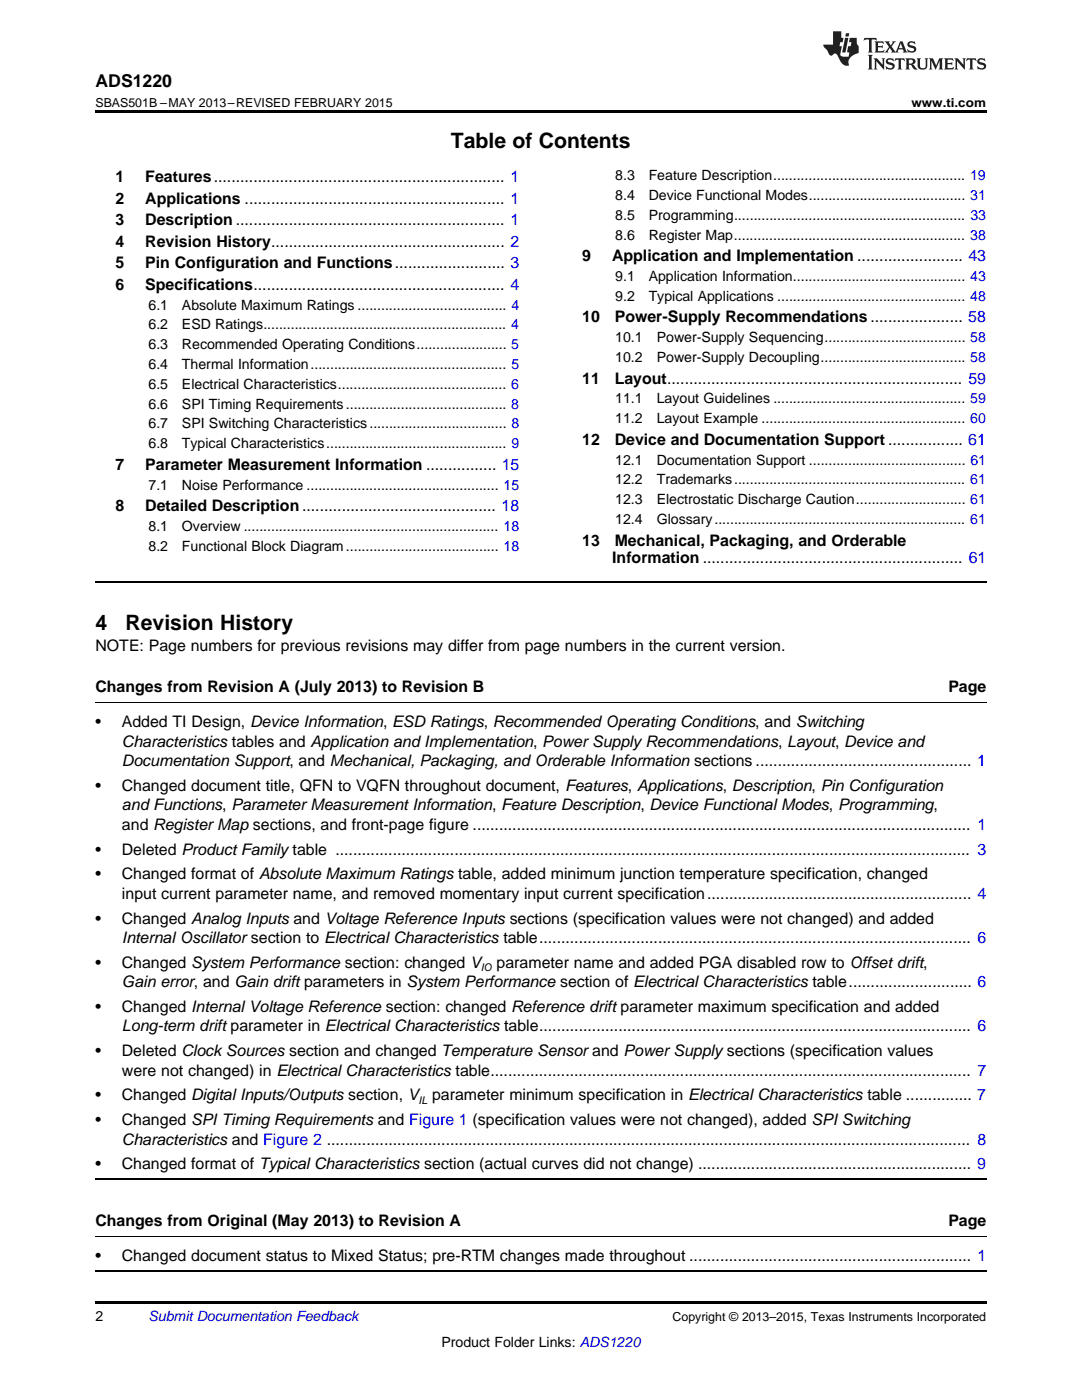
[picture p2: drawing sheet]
<svg xmlns="http://www.w3.org/2000/svg" width="216mm" height="279mm" viewBox="0 0 216 279" stroke-linecap="round" stroke-linejoin="round" font-family="sans-serif">
<defs><g id="words">
<g font-size="4.2">
<text x="90" y="29.6">Table of Contents</text>
<text x="19" y="125.7">4</text>
<text x="25" y="125.7">Revision History</text>
</g>
<text font-size="3.5" x="19" y="17.3">ADS1220</text>
<g font-size="3.2">
<text x="23" y="36.3">1</text>
<text x="23" y="40.6">2</text>
<text x="29" y="36.3">Features.................................................................. 1</text>
<text x="29" y="40.6">Applications ........................................................... 1</text>
<text x="23" y="44.9">3</text>
<text x="29" y="44.9">Description ............................................................. 1</text>
<text x="23" y="49.2">4</text>
<text x="23" y="53.6">5</text>
<text x="29" y="49.2">Revision History..................................................... 2</text>
<text x="29" y="53.6">Pin Configuration and Functions......................... 3</text>
<text x="116.2" y="52.1">9</text>
<text x="122.1" y="52.1">Application and Implementation ........................ 43</text>
<text x="23" y="57.9">6</text>
<text x="29" y="57.9">Specifications......................................................... 4</text>
<text x="116.2" y="64.3">10</text>
<text x="122.7" y="64.3">Power-Supply Recommendations..................... 58</text>
<text x="116.2" y="76.6">11</text>
<text x="122.7" y="76.6">Layout................................................................... 59</text>
<text x="116.2" y="88.8">12</text>
<text x="122.7" y="88.8">Device and Documentation Support ................. 61</text>
<text x="23" y="93.8">7</text>
<text x="29" y="93.8">Parameter Measurement Information ................ 15</text>
<text x="23" y="102">8</text>
<text x="29" y="102">Detailed Description............................................ 18</text>
<text x="116.2" y="108.9">13</text>
<text x="122.2" y="112.4">Information ........................................................... 61</text>
<text x="122.7" y="108.9">Mechanical, Packaging, and Orderable</text>
<text x="19" y="130">NOTE: Page numbers for previous revisions may differ from page numbers in the current version.</text>
<text x="19" y="138.1">Changes from Revision A (July 2013) to Revision B</text>
<text x="189.2" y="138.1">Page</text>
<text x="19" y="145.2">•</text>
<text x="24.3" y="145.2">Added TI Design, Device Information, ESD Ratings, Recommended Operating Conditions, and Switching</text>
<text x="24.3" y="149">Characteristics tables and Application and Implementation, Power Supply Recommendations, Layout, Device and</text>
<text x="24.3" y="152.9">Documentation Support, and Mechanical, Packaging, and Orderable Information sections ................................................. 1</text>
<text x="19" y="157.9">•</text>
<text x="24.3" y="157.9">Changed document title, QFN to VQFN throughout document, Features, Applications, Description, Pin Configuration</text>
<text x="24.3" y="161.7">and Functions, Parameter Measurement Information, Feature Description, Device Functional Modes, Programming,</text>
<text x="24.3" y="165.6">and Register Map sections, and front-page figure ................................................................................................................. 1</text>
<text x="19" y="170.6">•</text>
<text x="24.3" y="170.6">Deleted Product Family table ................................................................................................................................................ 3</text>
<text x="19" y="175.5">•</text>
<text x="24.3" y="175.5">Changed format of Absolute Maximum Ratings table, added minimum junction temperature specification, changed</text>
<text x="24.3" y="179.4">input current parameter name, and removed momentary input current specification............................................................ 4</text>
<text x="19" y="184.3">•</text>
<text x="24.3" y="184.3">Changed Analog Inputs and Voltage Reference Inputs sections (specification values were not changed) and added</text>
<text x="24.3" y="188.2">Internal Oscillator section to Electrical Characteristics table.................................................................................................. 6</text>
<text x="19" y="193.1">•</text>
<text x="24.3" y="193.1">Changed System Performance section: changed V</text>
<text x="24.3" y="197">Gain error, and Gain drift parameters in System Performance section of Electrical Characteristics table............................ 6</text>
<text x="99.1" y="193.1">parameter name and added PGA disabled row to Offset drift,</text>
<text x="19" y="202">•</text>
<text x="24.3" y="202">Changed Internal Voltage Reference section: changed Reference drift parameter maximum specification and added</text>
<text x="24.3" y="205.8">Long-term drift parameter in Electrical Characteristics table.................................................................................................. 6</text>
<text x="19" y="210.8">•</text>
<text x="24.3" y="210.8">Deleted Clock Sources section and changed Temperature Sensor and Power Supply sections (specification values</text>
<text x="24.3" y="214.7">were not changed) in Electrical Characteristics table............................................................................................................. 7</text>
<text x="19" y="219.6">•</text>
<text x="24.3" y="219.6">Changed Digital Inputs/Outputs section, V</text>
<text x="86.2" y="219.6">parameter minimum specification in Electrical Characteristics table ............... 7</text>
<text x="19" y="224.5">•</text>
<text x="24.3" y="224.5">Changed SPI Timing Requirements and Figure 1 (specification values were not changed), added SPI Switching</text>
<text x="19" y="233.4">•</text>
<text x="24.3" y="233.4">Changed format of Typical Characteristics section (actual curves did not change) .............................................................. 9</text>
<text x="24.3" y="228.4">Characteristics and Figure 2 .................................................................................................................................................. 8</text>
<text x="19" y="244.7">Changes from Original (May 2013) to Revision A</text>
<text x="189.2" y="244.7">Page</text>
<text x="19" y="251.7">•</text>
<text x="24.3" y="251.7">Changed document status to Mixed Status; pre-RTM changes made throughout ................................................................ 1</text>
</g>
<g font-size="2.8">
<text x="122.8" y="36">8.3</text>
<text x="129.4" y="36">Feature Description................................................. 19</text>
<text x="122.8" y="39.9">8.4</text>
<text x="129.4" y="39.9">Device Functional Modes........................................ 31</text>
<text x="122.8" y="43.9">8.5</text>
<text x="122.8" y="47.8">8.6</text>
<text x="129.4" y="43.9">Programming........................................................... 33</text>
<text x="129.4" y="47.8">Register Map........................................................... 38</text>
<text x="122.8" y="56.1">9.1</text>
<text x="129.4" y="56.1">Application Information............................................ 43</text>
<text x="29.6" y="61.8">6.1</text>
<text x="29.6" y="65.8">6.2</text>
<text x="36.3" y="61.8">Absolute Maximum Ratings ...................................... 4</text>
<text x="36.3" y="65.8">ESD Ratings.............................................................. 4</text>
<text x="122.8" y="60">9.2</text>
<text x="129.4" y="60">Typical Applications ................................................ 48</text>
<text x="29.6" y="69.7">6.3</text>
<text x="36.3" y="69.7">Recommended Operating Conditions....................... 5</text>
<text x="122.8" y="68.3">10.1</text>
<text x="131" y="68.3">Power-Supply Sequencing.................................... 58</text>
<text x="29.6" y="73.7">6.4</text>
<text x="29.6" y="77.6">6.5</text>
<text x="36.3" y="73.7">Thermal Information.................................................. 5</text>
<text x="36.3" y="77.6">Electrical Characteristics........................................... 6</text>
<text x="122.8" y="72.2">10.2</text>
<text x="131" y="72.2">Power-Supply Decoupling..................................... 58</text>
<text x="29.6" y="81.6">6.6</text>
<text x="36.3" y="81.6">SPI Timing Requirements......................................... 8</text>
<text x="122.8" y="80.5">11.1</text>
<text x="131" y="80.5">Layout Guidelines ................................................. 59</text>
<text x="29.6" y="85.5">6.7</text>
<text x="29.6" y="89.5">6.8</text>
<text x="36.3" y="85.5">SPI Switching Characteristics................................... 8</text>
<text x="36.3" y="89.5">Typical Characteristics.............................................. 9</text>
<text x="122.8" y="84.5">11.2</text>
<text x="131" y="84.5">Layout Example .................................................... 60</text>
<text x="122.8" y="92.7">12.1</text>
<text x="131" y="92.7">Documentation Support ........................................ 61</text>
<text x="29.6" y="97.7">7.1</text>
<text x="36.3" y="97.7">Noise Performance ................................................. 15</text>
<text x="122.8" y="96.7">12.2</text>
<text x="122.8" y="100.6">12.3</text>
<text x="131" y="96.7">Trademarks........................................................... 61</text>
<text x="131" y="100.6">Electrostatic Discharge Caution............................ 61</text>
<text x="29.6" y="106">8.1</text>
<text x="36.3" y="106">Overview ................................................................. 18</text>
<text x="122.8" y="104.6">12.4</text>
<text x="131" y="104.6">Glossary................................................................ 61</text>
<text x="29.6" y="109.9">8.2</text>
<text x="36.3" y="109.9">Functional Block Diagram....................................... 18</text>
<text x="19" y="263.6">2</text>
<text x="88.1" y="268.9">Product Folder Links: ADS1220</text>
</g>
<text font-size="2.8" fill="#0000c8" x="29.6" y="263.6">Submit Documentation Feedback</text>
<g font-size="2.5">
<text x="19" y="21.4">SBAS501B –MAY 2013–REVISED FEBRUARY 2015</text>
<text x="181.9" y="21.4">www.ti.com</text>
<text x="134.2" y="263.6">Copyright © 2013–2015, Texas Instruments Incorporated</text>
</g>
<g font-size="2.1">
<text x="95.9" y="193.8">IO</text>
<text x="83.5" y="220.2">IL</text>
</g>
</g></defs>
<path d="M19 22h177.8v.5h-177.8zM19 259.7h177.8v.5h-177.8z" fill="#000"/>
<path d="M19 116.1h177.8M19 235.3h177.8M19 253.6h177.8" fill="none" stroke="#000" stroke-width=".35"/>
<path d="M19 140.2h177.8M19 246.7h177.8" fill="none" stroke="#000" stroke-width=".2"/>
<g fill="#231f20">
<path d="M172.5 7.6l-.1 .5 .4-.2h.6v.1v2.1l-.2 .4h.9l-.2-.4v-2.1l.1-.1h.5l.5 .2-.2-.5zM174.5 8.3l.2 .3v1.5l-.2 .4h1.8l.2-.6a1.04 1.04 0 0 1-1.3 .2v-.7h.6l.3 .2v-.6l-.3 .2h-.6v-.6l.8-.1 .4 .3-.2-.5zM176.5 8.3l.9 1.1-.9 1.1h.8l-.2-.2 .4-.7 .5 .7-.2 .2h1.5l-.2-.2 .2-.4h.9l.1 .4-.2 .2h1l-.3-.3-.7-1.9h-.5l-.9 2-.8-1 .9-1h-.8l.1 .3-.4 .5-.3-.6 .1-.2zM179.7 8.6l.4 1h-.7zM181.3 8.4a.63 .63 0 0 0-.2 .7 .63 .63 0 0 0 .6 .4l.6 .2 .1 .2a.75 .75 0 0 1-.7 .4 .75 .75 0 0 1-.6-.5l.1 .7 .1-.1a1.11 1.11 0 0 0 1.5-.6 1.13 1.13 0 0 0-1.2-.8l-.1-.4a1.04 1.04 0 0 1 1.2 .2l-.2-.5-.2 .1-.4-.2zM173.2 10.9l.2 .4v2.2l-.2 .4h1l-.3-.4v-2.2l.3-.4zM174.3 11.6l.3 .4v1.5l-.3 .4h.8l-.2-.4v-1.3l1.5 1.7v-1.9l.2-.4h-.7l.2 .4v.9l-1.1-1.3zM177 11.8a.62 .62 0 0 0-.2 .7 .62 .62 0 0 0 .6 .4l.6 .1 .1 .3a.76 .76 0 0 1-.7 .3 .76 .76 0 0 1-.7-.4l.2 .7 .1-.1a1.11 1.11 0 0 0 1.5-.6 1.13 1.13 0 0 0-1.2-.8l-.1-.4a1.04 1.04 0 0 1 1.2 .2l-.2-.6-.2 .1-.5-.1zM178.7 11.6l-.2 .6a.61 .61 0 0 1 .8-.3v1.6l-.2 .4h.9l-.2-.4v-1.6a.63 .63 0 0 1 .7 .3l-.1-.6zM180.6 11.6l.3 .4v1.5l-.3 .4h1l-.2-.2-.1-.8 .6 .2a.76 .76 0 0 0 1.2 .7l-1-1a.58 .58 0 0 0 .6-.5 .58 .58 0 0 0-.5-.6zM181.4 11.9h.1a.45 .45 0 0 1 .5 .1 .45 .45 0 0 1 .1 .5l-.8 .2zM182.9 11.6l.2 .2a2.17 2.17 0 0 0 .3 1.9 .99 .99 0 0 0 1.6-.6v-1.1l.2-.4h-.7l.2 .2a1.92 1.92 0 0 1-.2 1.8 .6 .6 0 0 1-.9-.5v-1.1l.2-.4zM185.4 11.6l.2 .4v1.5l-.2 .4h.7l-.2-.4v-1.4l.8 1.8 .8-1.8v1.4l-.2 .4h.9l-.2-.4v-1.5l.2-.4h-.8l-.6 1.5-.6-1.5zM188.4 11.6l.2 .4v1.5l-.2 .4h1.8l.1-.6a1.04 1.04 0 0 1-1.2 .1v-.6h.5l.4 .2v-.6l-.4 .2h-.5v-.7h.8l.3 .3-.1-.6zM190.5 11.6l.2 .4v1.5l-.2 .4h.7l-.2-.4v-1.3l1.5 1.7v-1.9l.2-.4h-.7l.2 .4v.9l-1.1-1.3zM192.9 11.6l-.1 .6a.61 .61 0 0 1 .7-.3l.1 1.6-.3 .4h1l-.3-.4 .1-1.6a.63 .63 0 0 1 .7 .3l-.1-.6zM195.2 11.8a.62 .62 0 0 0-.2 .7 .62 .62 0 0 0 .6 .4l.6 .1 .1 .3a.76 .76 0 0 1-.7 .3 .76 .76 0 0 1-.6-.4l.1 .7 .1-.1a1.11 1.11 0 0 0 1.6-.6 1.13 1.13 0 0 0-1.3-.8l-.1-.4a1.04 1.04 0 0 1 1.2 .2l-.1-.6-.2 .1-.5-.1z"/>
<path d="M166.2 6.3v2.6h-1.9v.4l.8 .9a.91 .91 0 0 0 1 .8 .56 .56 0 0 1 .5-.3 .56 .56 0 0 1 .5 .3l.4 .8a1.53 1.53 0 0 0 1.9 1.2 1.54 1.54 0 0 1 1-2.1l.9-.3v-1.4a1.52 1.52 0 0 1-.4-1.6h-1.3l-.2 .8h.5l-.2 .8h-.5l-.1 1v.2l.4 .1-.2 .8a1.93 1.93 0 0 1-1.6-.3l.3-1.8h-.5l.2-.8h.4l.2-.8h-.4v-1.3zM168.6 7.6l-.6 2.9h.7l.6-2.9zM168.8 6.6l-.1 .7h.6l.2-.7z"/>
</g>
<use href="#words"/>
</svg>
